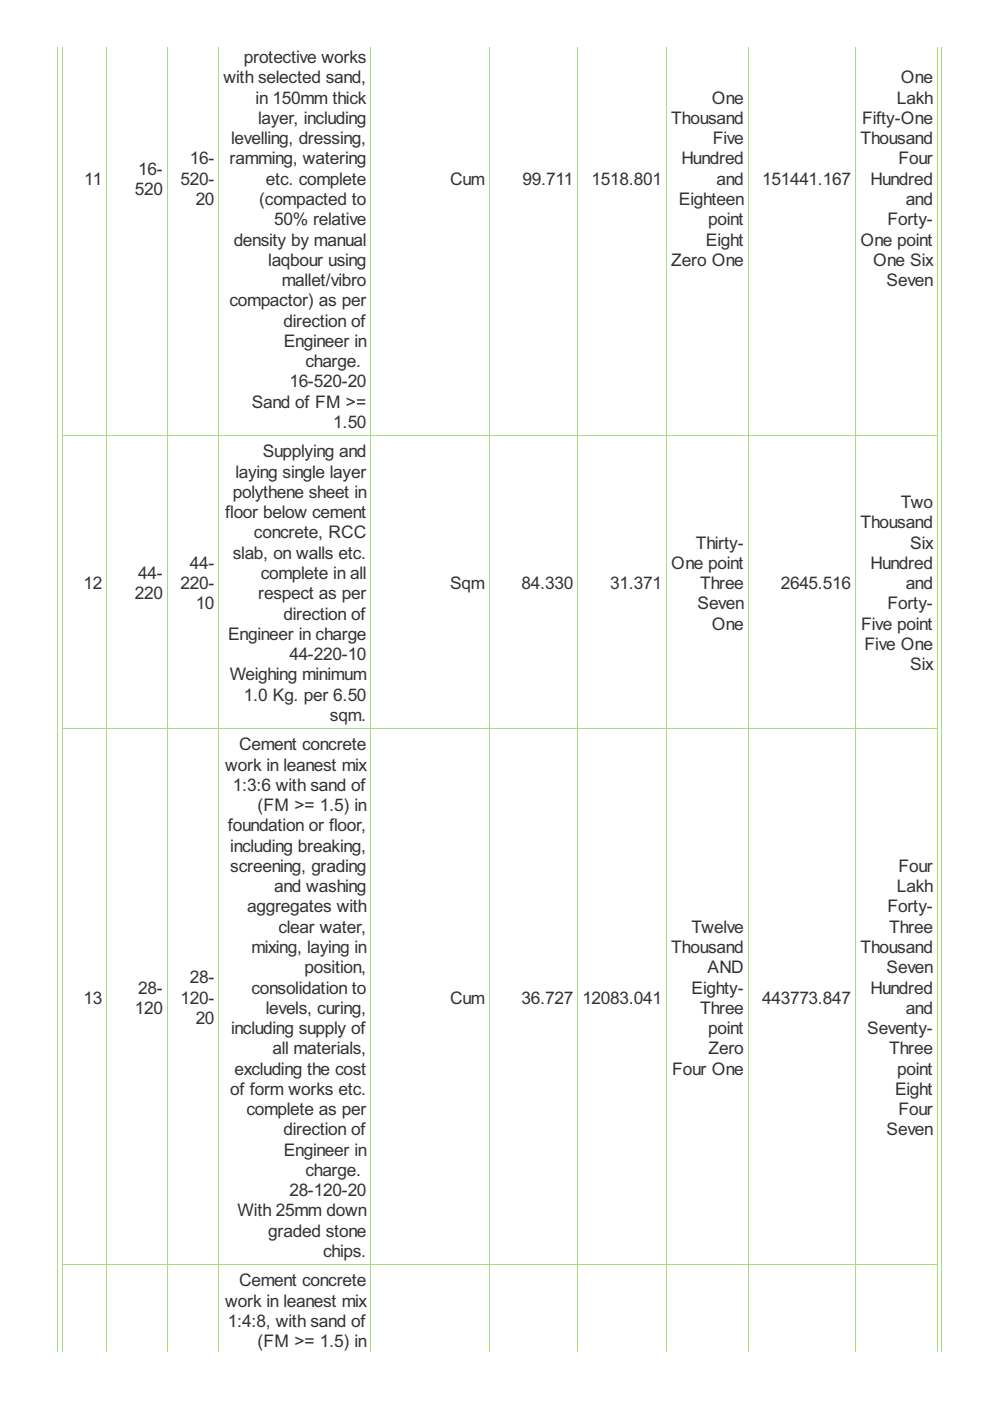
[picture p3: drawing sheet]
<svg xmlns="http://www.w3.org/2000/svg" width="210mm" height="297mm" viewBox="0 0 210 297" stroke-linecap="round" stroke-linejoin="round" font-family="sans-serif">
<defs><g id="words">
<g font-size="4.1" fill="#333">
<text x="47.4" y="17.7">with selected sand,</text>
<text x="51.7" y="13.4">protective works</text>
<text x="191" y="17.7">One</text>
<text x="54.2" y="22">in 150mm thick</text>
<text x="150.9" y="22">One</text>
<text x="190.1" y="22">Lakh</text>
<text x="54.7" y="26.3">layer, including</text>
<text x="142.3" y="26.3">Thousand</text>
<text x="182.8" y="26.3">Fifty-One</text>
<text x="40.2" y="34.9">16-</text>
<text x="48.7" y="34.9">ramming, watering</text>
<text x="49" y="30.6">levelling, dressing,</text>
<text x="144.5" y="34.9">Hundred</text>
<text x="151.1" y="30.6">Five</text>
<text x="182.4" y="30.6">Thousand</text>
<text x="190.5" y="34.9">Four</text>
<text x="17.9" y="39.2">11</text>
<text x="28.6" y="41.3">520</text>
<text x="29.3" y="37">16-</text>
<text x="38.3" y="39.2">520-</text>
<text x="56.4" y="39.2">etc. complete</text>
<text x="95.4" y="39.2">Cum</text>
<text x="110.8" y="39.2">99.711</text>
<text x="125.4" y="39.2">1518.801</text>
<text x="151.9" y="39.2">and</text>
<text x="161.6" y="39.2">151441.167</text>
<text x="184.6" y="39.2">Hundred</text>
<text x="41.5" y="43.5">20</text>
<text x="54.9" y="43.5">(compacted to</text>
<text x="58.1" y="47.8">50% relative</text>
<text x="143.9" y="43.5">Eighteen</text>
<text x="150.1" y="47.8">point</text>
<text x="188.2" y="47.8">Forty-</text>
<text x="192" y="43.5">and</text>
<text x="49.5" y="52.1">density by manual</text>
<text x="149.7" y="52.1">Eight</text>
<text x="182.4" y="52.1">One point</text>
<text x="56.9" y="56.4">laqbour using</text>
<text x="142.3" y="56.4">Zero One</text>
<text x="185.1" y="56.4">One Six</text>
<text x="48.7" y="64.9">compactor) as per</text>
<text x="59.8" y="60.6">mallet/vibro</text>
<text x="188" y="60.6">Seven</text>
<text x="60.1" y="69.2">direction of</text>
<text x="60.2" y="73.5">Engineer in</text>
<text x="64.8" y="77.8">charge.</text>
<text x="61.4" y="82.1">16-520-20</text>
<text x="53.4" y="86.4">Sand of FM &gt;=</text>
<text x="70.7" y="90.7">1.50</text>
<text x="49.9" y="101.3">laying single layer</text>
<text x="55.7" y="97">Supplying and</text>
<text x="49.4" y="105.6">polythene sheet in</text>
<text x="191" y="107.7">Two</text>
<text x="47.8" y="109.9">floor below cement</text>
<text x="182.4" y="112">Thousand</text>
<text x="49.4" y="118.5">slab, on walls etc.</text>
<text x="53.8" y="114.2">concrete, RCC</text>
<text x="147.5" y="116.3">Thirty-</text>
<text x="193" y="116.3">Six</text>
<text x="17.7" y="124.9">12</text>
<text x="29.3" y="122.8">44-</text>
<text x="38.3" y="124.9">220-</text>
<text x="40.2" y="120.6">44-</text>
<text x="55.3" y="122.8">complete in all</text>
<text x="95.4" y="124.9">Sqm</text>
<text x="110.6" y="124.9">84.330</text>
<text x="129.4" y="124.9">31.371</text>
<text x="142.3" y="120.6">One point</text>
<text x="148.4" y="124.9">Three</text>
<text x="165.5" y="124.9">2645.516</text>
<text x="184.6" y="120.6">Hundred</text>
<text x="192" y="124.9">and</text>
<text x="28.6" y="127.1">220</text>
<text x="41.5" y="129.2">10</text>
<text x="54.7" y="127.1">respect as per</text>
<text x="60.1" y="131.4">direction of</text>
<text x="147.9" y="129.2">Seven</text>
<text x="188.2" y="129.2">Forty-</text>
<text x="48.4" y="135.6">Engineer in charge</text>
<text x="150.9" y="133.5">One</text>
<text x="182.6" y="133.5">Five point</text>
<text x="183.3" y="137.8">Five One</text>
<text x="61.4" y="139.9">44-220-10</text>
<text x="193" y="142.1">Six</text>
<text x="48.7" y="144.2">Weighing minimum</text>
<text x="51.7" y="148.5">1.0 Kg. per 6.50</text>
<text x="70" y="152.8">sqm.</text>
<text x="50.7" y="159.1">Cement concrete</text>
<text x="47.8" y="163.4">work in leanest mix</text>
<text x="49.4" y="167.7">1:3:6 with sand of</text>
<text x="54.6" y="172">(FM &gt;= 1.5) in</text>
<text x="48.3" y="176.3">foundation or floor,</text>
<text x="48.8" y="180.6">including breaking,</text>
<text x="48.8" y="184.9">screening, grading</text>
<text x="190.5" y="184.9">Four</text>
<text x="58.1" y="189.2">and washing</text>
<text x="190.1" y="189.2">Lakh</text>
<text x="52.4" y="193.5">aggregates with</text>
<text x="59" y="197.8">clear water,</text>
<text x="146.6" y="197.8">Twelve</text>
<text x="188.2" y="193.5">Forty-</text>
<text x="188.5" y="197.8">Three</text>
<text x="53.3" y="202.1">mixing, laying in</text>
<text x="142.3" y="202.1">Thousand</text>
<text x="182.4" y="202.1">Thousand</text>
<text x="40.2" y="208.5">28-</text>
<text x="64.6" y="206.4">position,</text>
<text x="150" y="206.4">AND</text>
<text x="188" y="206.4">Seven</text>
<text x="17.7" y="212.8">13</text>
<text x="28.6" y="214.9">120</text>
<text x="29.3" y="210.6">28-</text>
<text x="38.3" y="212.8">120-</text>
<text x="53.3" y="210.6">consolidation to</text>
<text x="56.4" y="214.9">levels, curing,</text>
<text x="95.4" y="212.8">Cum</text>
<text x="110.6" y="212.8">36.727</text>
<text x="123.5" y="212.8">12083.041</text>
<text x="146.6" y="210.6">Eighty-</text>
<text x="148.4" y="214.9">Three</text>
<text x="161.6" y="212.8">443773.847</text>
<text x="184.6" y="210.6">Hundred</text>
<text x="192" y="214.9">and</text>
<text x="41.5" y="217.1">20</text>
<text x="49" y="219.2">including supply of</text>
<text x="150.1" y="219.2">point</text>
<text x="183.9" y="219.2">Seventy-</text>
<text x="49.7" y="227.8">excluding the cost</text>
<text x="57.8" y="223.5">all materials,</text>
<text x="142.5" y="227.8">Four One</text>
<text x="150.2" y="223.5">Zero</text>
<text x="188.5" y="223.5">Three</text>
<text x="190.2" y="227.8">point</text>
<text x="48.8" y="232.1">of form works etc.</text>
<text x="189.8" y="232.1">Eight</text>
<text x="52.2" y="236.4">complete as per</text>
<text x="190.5" y="236.4">Four</text>
<text x="60.1" y="240.7">direction of</text>
<text x="60.2" y="245">Engineer in</text>
<text x="188" y="240.7">Seven</text>
<text x="64.8" y="249.3">charge.</text>
<text x="50.3" y="257.9">With 25mm down</text>
<text x="61.4" y="253.6">28-120-20</text>
<text x="56.9" y="262.2">graded stone</text>
<text x="68.5" y="266.5">chips.</text>
<text x="50.7" y="272.8">Cement concrete</text>
<text x="47.8" y="277.1">work in leanest mix</text>
<text x="48.3" y="281.4">1:4:8, with sand of</text>
<text x="54.6" y="285.6">(FM &gt;= 1.5) in</text>
</g>
</g></defs>
<g fill="none" stroke="#a8da7f" stroke-width=".21">
<path d="M12.2 9.9v276.7M13.3 9.9v276.7M22.6 9.9v276.7M35.5 9.9v276.7M46.4 9.9v276.7M78.6 9.9v276.7M103.7 9.9v276.7M122.5 9.9v276.7M141.3 9.9v276.7M158.6 9.9v276.7M181.4 9.9v276.7M198.7 9.9v276.7"/>
<path d="M199.6 9.9v276.7M13.2 92.4h185.6M13.2 154.5h185.6M13.2 268.2h185.6"/>
</g>
<use href="#words"/>
</svg>
